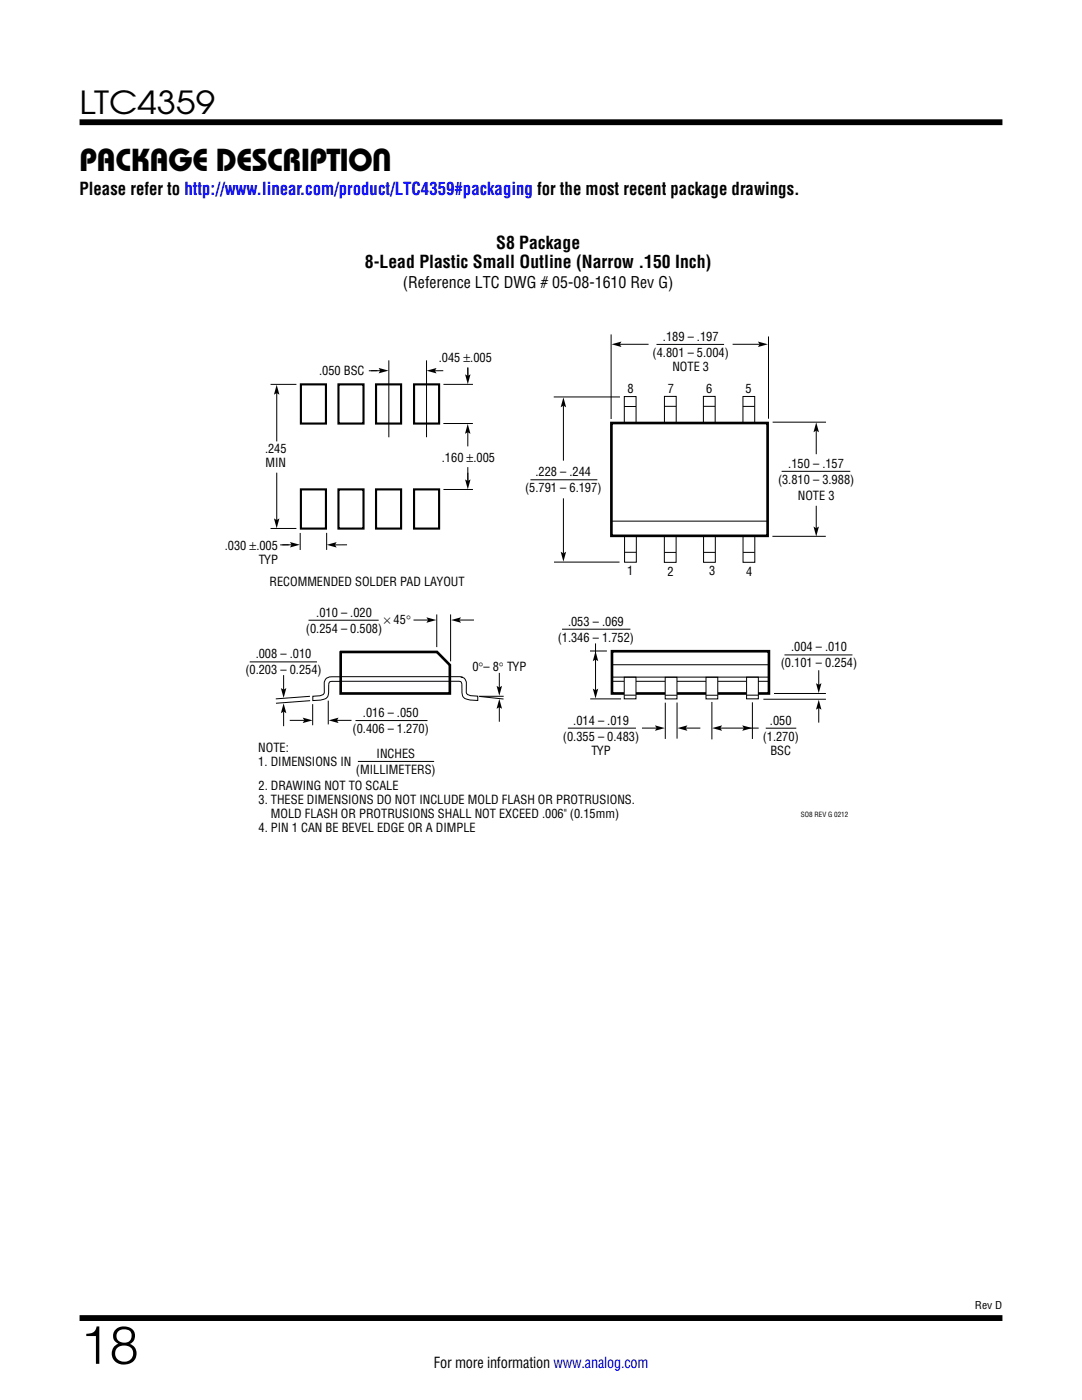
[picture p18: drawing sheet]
<svg xmlns="http://www.w3.org/2000/svg" width="216mm" height="279mm" viewBox="0 0 216 279" stroke-linecap="round" stroke-linejoin="round" font-family="sans-serif">
<defs><g id="words">
<text font-size="10.6" x="15.9" y="272.2">18</text>
<g font-size="6.3">
<text x="15.9" y="22.8">LTC4359</text>
<text x="15.9" y="34.1">PACKAGE DESCRIPTION</text>
</g>
<g font-size="3.5">
<text x="15.9" y="38.8">Please refer to http://www.linear.com/product/LTC4359#packaging for the most recent package drawings.</text>
<text x="72.8" y="53.5">8-Lead Plastic Small Outline (Narrow .150 Inch)</text>
<text x="99" y="49.7">S8 Package</text>
</g>
<text font-size="3.2" x="80.4" y="57.4">(Reference LTC DWG # 05-08-1610 Rev G)</text>
<text font-size="3" x="86.6" y="273.1">For more information www.analog.com</text>
<g font-size="2.5">
<text x="130.2" y="71.2">(4.801 – 5.004)</text>
<text x="132.3" y="68">.189 – .197</text>
<text x="63.7" y="74.9">.050 BSC</text>
<text x="87.6" y="72.2">.045 ±.005</text>
<text x="134.2" y="74">NOTE 3</text>
<text x="125.2" y="78.5">8</text>
<text x="133.2" y="78.4">7</text>
<text x="140.9" y="78.5">6</text>
<text x="148.7" y="78.5">5</text>
<text x="52.9" y="90.3">.245</text>
<text x="53" y="93.2">MIN</text>
<text x="88.2" y="92.1">.160 ±.005</text>
<text x="106.8" y="95">.228 – .244</text>
<text x="157.3" y="93.4">.150 – .157</text>
<text x="104.8" y="98.2">(5.791 – 6.197)</text>
<text x="155.2" y="96.6">(3.810 – 3.988)</text>
<text x="159.2" y="99.8">NOTE 3</text>
<text x="44.9" y="109.7">.030 ±.005</text>
<text x="51.6" y="112.5">TYP</text>
<text x="53.8" y="117">RECOMMENDED SOLDER PAD LAYOUT</text>
<text x="125.1" y="114.8">1</text>
<text x="133.2" y="114.9">2</text>
<text x="141.5" y="114.8">3</text>
<text x="148.9" y="114.9">4</text>
<text x="63.1" y="123.1">.010 – .020</text>
<text x="76.6" y="124.5">× 45°</text>
<text x="113.3" y="124.9">.053 – .069</text>
<text x="51" y="131.4">.008 – .010</text>
<text x="61" y="126.3">(0.254 – 0.508)</text>
<text x="111.3" y="128">(1.346 – 1.752)</text>
<text x="157.9" y="130">.004 – .010</text>
<text x="49" y="134.6">(0.203 – 0.254)</text>
<text x="94.3" y="133.9">0°– 8° TYP</text>
<text x="155.8" y="133.2">(0.101 – 0.254)</text>
<text x="72.4" y="143.1">.016 – .050</text>
<text x="70.4" y="146.3">(0.406 – 1.270)</text>
<text x="112.3" y="147.9">(0.355 – 0.483)</text>
<text x="114.4" y="144.7">.014 – .019</text>
<text x="152.2" y="147.8">(1.270)</text>
<text x="153.6" y="144.6">.050</text>
<text x="51.5" y="150">NOTE:</text>
<text x="51.5" y="152.8">1. DIMENSIONS IN</text>
<text x="71" y="154.4">(MILLIMETERS)</text>
<text x="75.1" y="151.2">INCHES</text>
<text x="118" y="150.7">TYP</text>
<text x="153.7" y="150.6">BSC</text>
<text x="51.6" y="157.6">2. DRAWING NOT TO SCALE</text>
<text x="51.6" y="160.4">3. THESE DIMENSIONS DO NOT INCLUDE MOLD FLASH OR PROTRUSIONS.</text>
<text x="51.6" y="166">4. PIN 1 CAN BE BEVEL EDGE OR A DIMPLE</text>
<text x="54" y="163.2">MOLD FLASH OR PROTRUSIONS SHALL NOT EXCEED .006&quot; (0.15mm)</text>
</g>
<text font-size="2.1" x="194.5" y="261.2">Rev D</text>
<text font-size="1.4" x="159.8" y="163">SO8 REV G 0212</text>
</g></defs>
<path d="M15.9 24.4h184.1M15.9 263h184.1" fill="none" stroke="#000" stroke-width="1.2" stroke-linecap="butt"/>
<path d="M68 130.1h19.2l2.6 2.6v5.7h-21.8z" fill="#fff"/>
<path d="M68 130.1h19.2l2.6 2.6v5.7h-21.8zM122.1 130h31.3v8.4h-31.3z" fill="none" stroke="#000" stroke-width=".53"/>
<g fill="none" stroke="#000" stroke-width=".2">
<path d="M49.8 132.1h13.4M61.6 123.8h14M61.8 139l-6.8 .5M61.9 139.8l-6.8 .5M65.5 139.8v4.8M67.9 135h23.7a1.29 1.29 0 0 1 1.5 1.3l-.1 1.7a.95 .95 0 0 0 1.3 .9h1v.9l-1.2-.1a1.66 1.66 0 0 1-1.9-1.4l-.1-1.9a.52 .52 0 0 0-.7-.4M68 135.1h-1.8a1.29 1.29 0 0 0-1.5 1.2v1.7a.95 .95 0 0 1-1.2 .9l-1.1 .1v.8l1.2-.1a1.66 1.66 0 0 0 2-1.4v-1.9a.52 .52 0 0 1 .7-.4M87.1 122.6v6.5M89.9 122.6v9.4M91.5 136h-25.2M100.5 139h-4.9l4.9 .5M112.1 125.6h13.7"/>
<path d="M117.7 129.9h3.4M117.8 139.5h6.1M122.1 136h31.3M154.4 138.4h10.4M156.5 130.7h13.6M62.4 140.5v4.2M70.9 143.8h14.4M113.3 145.3h13.6M132.7 140.2v7.3M135.1 140.2v7.2M142 140.1v7.5M150.1 140.2v7.3"/>
<path d="M152.8 145.3h6.1"/>
</g>
<path d="M124.6 135.1h2.3v4.4h-2.3z" fill="#fff"/>
<path d="M122.1 132.7h31.3M124.6 135.1h2.3v4.4h-2.3zM124.6 138.7h2.3" fill="none" stroke="#000" stroke-width=".2"/>
<path d="M149 135.1h2.3v4.4h-2.3z" fill="#fff"/>
<path d="M149 135.1h2.3v4.4h-2.3zM149 138.7h2.3" fill="none" stroke="#000" stroke-width=".2"/>
<path d="M140.9 135.2h2.3v4.3h-2.3z" fill="#fff"/>
<path d="M140.9 135.2h2.3v4.3h-2.3zM140.9 138.7h2.3" fill="none" stroke="#000" stroke-width=".2"/>
<path d="M132.7 135.2h2.4v4.3h-2.4z" fill="#fff"/>
<g fill="none" stroke="#000" stroke-width=".2">
<path d="M56.6 134.7v3M82.5 123.7h3M91.6 123.7h3M99.6 134.3v2.9M118.8 128.4v9.8M122.1 135.1h31.3M132.7 135.2h2.4v4.3h-2.4zM132.7 138.7h2.4M152.3 139.5h12.5M163.4 133.8v2.9M56.6 142v2.9M57.8 143.8h3"/>
<path d="M67.2 143.8h2.9M99.6 141.1v2.9M128.1 145.3h3M136.8 145.3h2.9M143.7 145.3h7.7M163.4 141.3v2.9"/>
</g>
<g fill="#000">
<path d="M56 137.3l.6 .3 .5-.3-.5 2zM85.1 123.2l2 .5-2 .6 .3-.6zM90 123.7l2-.5-.3 .5 .3 .6zM99.1 136.9l.5 .3 .6-.3-.6 2zM118.8 130l.6 2-.6-.4-.5 .4zM118.3 137.4l.5 .4 .6-.4-.6 2zM162.8 136.3l.6 .4 .5-.4-.5 2zM56.6 140.4l.5 1.9-.5-.3-.6 .3zM60.4 143.2l2 .6-2 .5 .3-.5zM65.6 143.8l2-.6-.4 .6 .4 .5zM99.6 139.5l.6 2-.6-.4-.5 .4zM130.7 144.8l2 .5-2 .5 .3-.5z"/>
<path d="M135.2 145.3l2-.5-.4 .5 .4 .5zM142.1 145.3l2-.5-.3 .5 .3 .5zM148.1 144.8l2 .5-2 .5 .3-.5zM163.4 139.6l.5 2-.5-.3-.6 .3z"/>
</g>
<path d="M122 104h31.2z" fill="#fff"/>
<g fill="none" stroke="#000" stroke-width=".2">
<path d="M54 76.7h5.1M55.2 78.1v10M74 74h2.2M75.3 74h-1.7M77.6 71.9v15.4M85.1 71.9v15.4M88.5 74h-1.8M88.5 76.7h5.9M93.3 73.4l.1 1.7M110.5 79.2h13.2M121.9 66.7v16.9M123.6 68.7h5.8"/>
<path d="M124.6 79.1h2.3v5.3h-2.3zM131 68.7h13.5M132.6 79.1h2.3v5.3h-2.3zM140.4 79.1h2.3v5.3h-2.3zM146.2 68.7h5.4M148.2 79.1h2.4v5.3h-2.4zM153.3 67.2v16.4M55.2 94.3v9.5M88.5 84.5h5.9M88.5 97.7h5.9M93.3 86v3.1M93.3 93.2l.1 2.8"/>
<path d="M105.8 95.8h13.4M112.4 80.9v11M112.4 99.5v11M124.6 81.1h2.3M132.6 81.1h2.3M140.3 81.1h2.4M148.2 81.1h2.4M154.2 84.3h10.6M156 94.1h13.7M162.9 85.9v4.7M54 105.5h5.1M56.3 108.7h2.2"/>
<path d="M57.6 108.7h-1.7M59.9 106.4v3.4M65.2 106.3v3.4M69.2 108.7h-2.7M110.5 112.2h13.1M122 104h31.2M124.6 106.9h2.4v5.3h-2.4zM124.6 110.2h2.3M132.6 106.9h2.3v5.3h-2.3zM132.6 110.2h2.3M140.4 106.9h2.3v5.3h-2.3zM140.4 110.2h2.3"/>
<path d="M148.3 106.9h2.3v5.3h-2.3zM148.3 110.2h2.3M154.1 107h10.7M162.9 100.9v4.6M71.4 152h15.2"/>
</g>
<path d="M122 84.4h31.2v22.5h-31.2z" fill="none" stroke="#000" stroke-width=".53"/>
<g fill="#000">
<path d="M55.2 76.8l.5 2-.5-.4-.5 .4zM75.5 73.4l2 .6-2 .5 .4-.5zM85.1 74l2-.6-.3 .6 .3 .5zM92.8 74.7l.5 .3 .6-.3-.6 2zM122 68.7l2-.5-.3 .5 .3 .6zM151.2 68.2l2 .5-2 .6 .4-.6zM93.3 84.6l.6 2-.6-.3-.5 .3zM92.8 95.7l.5 .3 .6-.3-.6 2zM112.4 79.3l.6 2-.6-.3-.5 .3zM162.9 84.3l.5 2-.5-.4-.6 .4zM54.7 103.5l.5 .3 .5-.3-.5 1.9zM57.9 108.2l1.9 .5-1.9 .6 .3-.6z"/>
<path d="M65.2 108.7l2-.5-.3 .5 .3 .6zM111.9 110.1l.5 .3 .6-.3-.6 2zM162.3 105.1l.6 .3 .5-.3-.5 2z"/>
</g>
<path d="M60 76.7h5v7.8h-5zM67.5 76.7h5v7.8h-5zM75 76.7h5v7.8h-5zM82.6 76.7h5v7.8h-5zM60 97.7h5v7.8h-5zM67.5 97.7h5v7.8h-5zM75 97.7h5v7.8h-5zM82.6 97.7h5v7.8h-5z" fill="none" stroke="#000" stroke-width=".42"/>
<use href="#words"/>
</svg>
